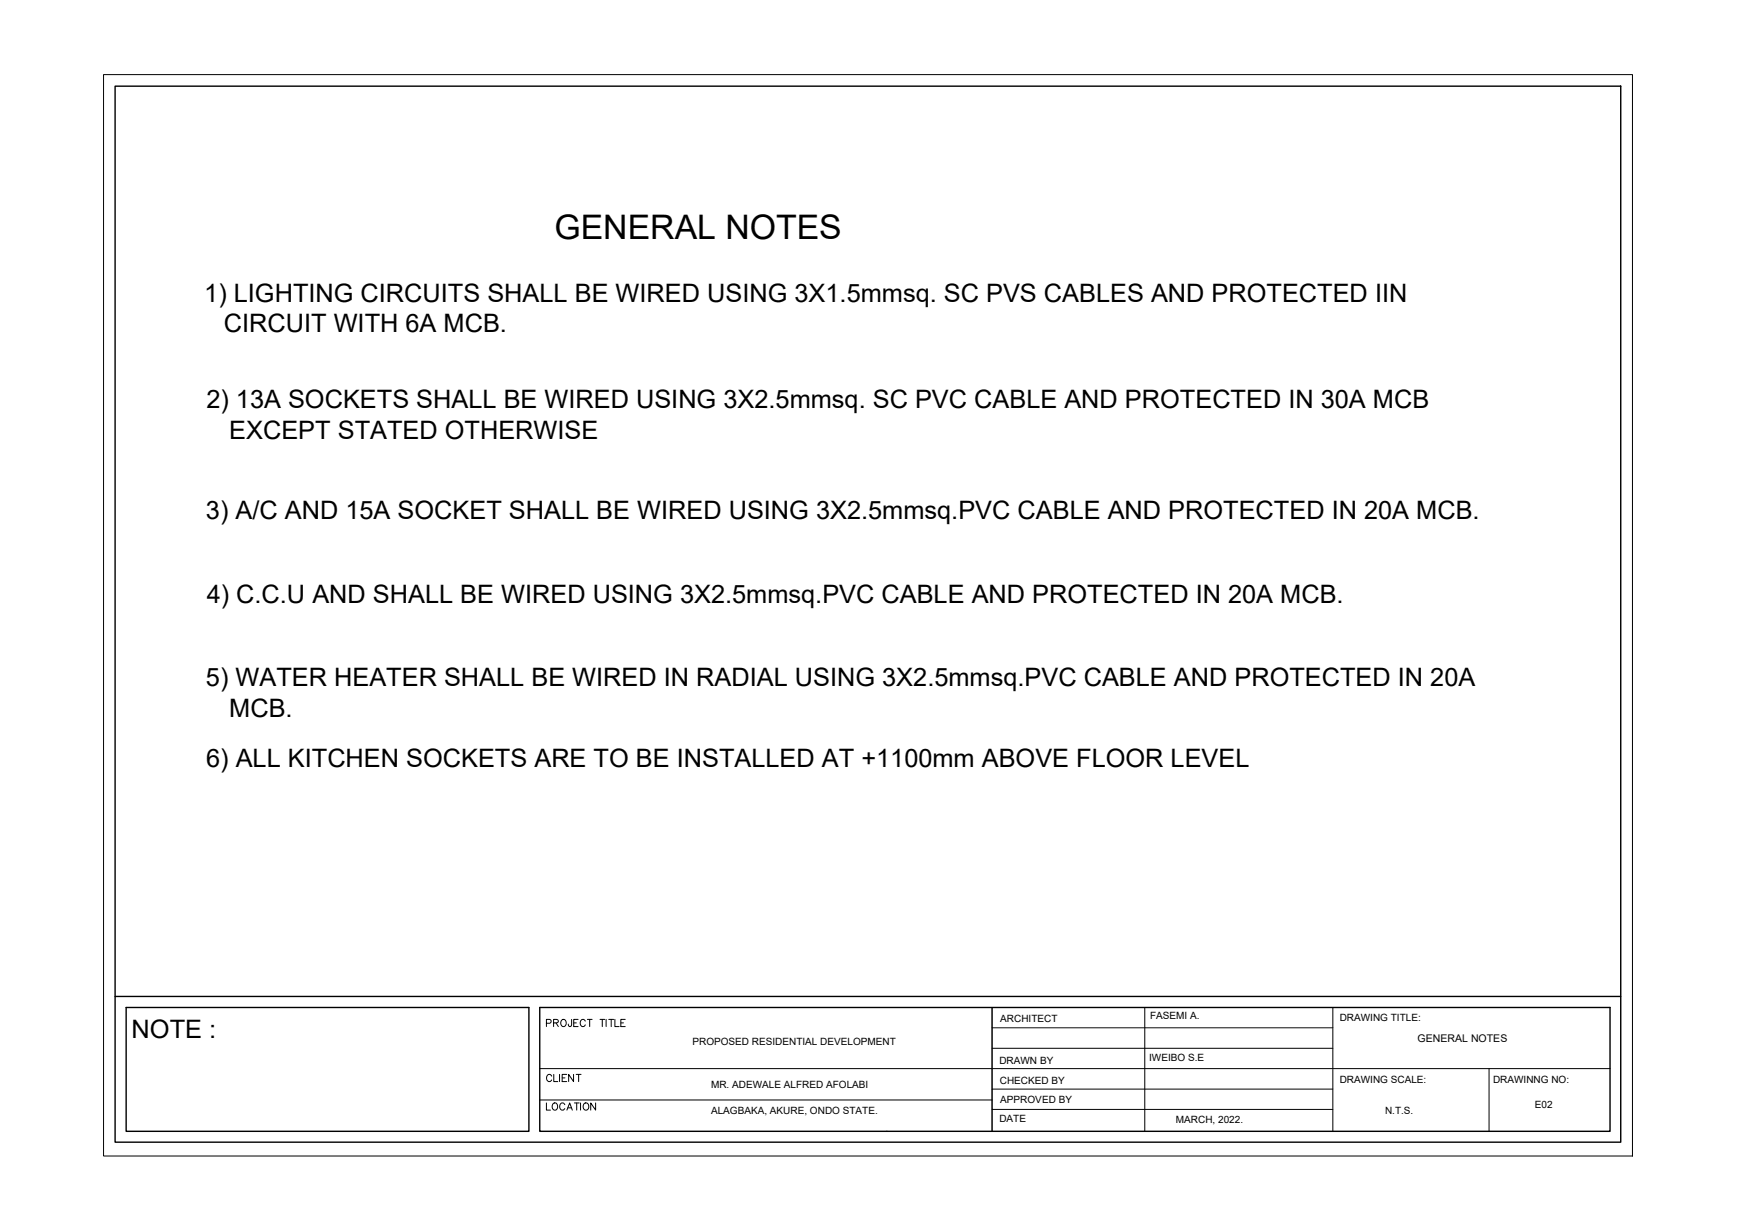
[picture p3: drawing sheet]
<svg xmlns="http://www.w3.org/2000/svg" width="420mm" height="297mm" viewBox="0 0 420 297" stroke-linecap="round" stroke-linejoin="round" font-family="sans-serif">
<defs><g id="words">
<text font-size="8.2" x="134" y="57.7">GENERAL NOTES</text>
<g font-size="6.1">
<text x="49.4" y="72.9">1) LIGHTING CIRCUITS SHALL BE WIRED USING 3X1.5mmsq. SC PVS CABLES AND PROTECTED IIN</text>
<text x="54.1" y="80.3">CIRCUIT WITH 6A MCB.</text>
<text x="49.9" y="98.7">2) 13A SOCKETS SHALL BE WIRED USING 3X2.5mmsq. SC PVC CABLE AND PROTECTED IN 30A MCB</text>
<text x="55.4" y="106.1">EXCEPT STATED OTHERWISE</text>
<text x="49.8" y="125.4">3) A/C AND 15A SOCKET SHALL BE WIRED USING 3X2.5mmsq.PVC CABLE AND PROTECTED IN 20A MCB.</text>
<text x="50" y="145.7">4) C.C.U AND SHALL BE WIRED USING 3X2.5mmsq.PVC CABLE AND PROTECTED IN 20A MCB.</text>
<text x="49.8" y="165.8">5) WATER HEATER SHALL BE WIRED IN RADIAL USING 3X2.5mmsq.PVC CABLE AND PROTECTED IN 20A</text>
<text x="55.4" y="173.2">MCB.</text>
<text x="49.8" y="185.4">6) ALL KITCHEN SOCKETS ARE TO BE INSTALLED AT +1100mm ABOVE FLOOR LEVEL</text>
<text x="31.8" y="250.8">NOTE :</text>
</g>
<text font-size="4.9" x="130.9" y="269.5">LOCATION</text>
<text font-size="4.4" x="130.9" y="262.5">CLIENT</text>
<text font-size="2.6" x="342.7" y="251.8">GENERAL NOTES</text>
<g font-size="2.4">
<text x="241.8" y="247">ARCHITECT</text>
<text x="278" y="246.3">FASEMI A.</text>
<text x="323.9" y="246.8">DRAWING TITLE:</text>
<text x="167.4" y="252.6">PROPOSED RESIDENTIAL DEVELOPMENT</text>
<text x="241.6" y="257.2">DRAWN BY</text>
<text x="277.8" y="256.5">IWEIBO S.E</text>
<text x="171.9" y="262.9">MR. ADEWALE ALFRED AFOLABI</text>
<text x="241.7" y="261.9">CHECKED BY</text>
<text x="323.9" y="261.7">DRAWING SCALE:</text>
<text x="360.9" y="261.7">DRAWINNG NO:</text>
<text x="171.9" y="269.2">ALAGBAKA, AKURE, ONDO STATE.</text>
<text x="241.8" y="266.5">APPROVED BY</text>
<text x="334.8" y="269.3">N.T.S.</text>
<text x="371.1" y="267.9">E02</text>
<text x="241.6" y="271.2">DATE</text>
<text x="284.3" y="271.4">MARCH, 2022.</text>
</g>
</g></defs>
<!-- layer: G-ANNO-TTLB -->
<g fill="none" stroke="#000" stroke-width=".24">
<path d="M130.5 258.3h258.7M132.1 247.3l1-.1 .1-.2v-.5l-1.1-.1v1.7M133.8 247.2l1-.1 .2-.2-.1-.4-1.1-.1v1.7M134.4 247.2l.6 .9M135.9 246.5a.81 .81 0 0 1 1 .7 .81 .81 0 0 1-1 .8l-.3-.5v-.4zM138.2 246.4l-.1 1.5-.4 .2-.3-.6M138.7 247.2h.6M139.8 246.4h-1.1v1.7h1.1M141.5 246.8a.63 .63 0 0 0-.7-.4 .63 .63 0 0 0-.5 .7v.4a.63 .63 0 0 0 .5 .6 .63 .63 0 0 0 .7-.4M142 246.4h1.1M142.6 246.4v1.7M145 246.4h1.2"/>
<path d="M145.6 246.4v1.7M146.5 246.4v1.7M147.2 246.4h1.2M147.8 246.4v1.7M148.6 246.4v1.7h1.1M150.1 247.2h.6M151.1 246.4h-1v1.7h1M239.8 243.5v29.9M239.8 253.4h82.4M239.8 248.4h82.4M130.5 265.9h109.3M239.8 268.1h82.4"/>
<path d="M239.8 263.2h82.4"/>
</g>
<!-- layer: G-ANNO-TTLB-THIN -->
<path d="M25 18h369.6v261.4h-369.6zM239.8 243.5v29.9M276.7 243.5v29.9M322.2 243.5v29.9M360 258.3v15.1" fill="none" stroke="#000" stroke-width=".24"/>
<!-- layer: G-ANNO-TTLB-MEDM -->
<path d="M27.8 20.8h364v255.3h-364zM27.8 240.8h364M30.5 243.5h97.4v29.9h-97.4zM130.5 243.5h258.7v29.9h-258.7z" fill="none" stroke="#000" stroke-width=".34"/>
<use href="#words"/>
</svg>
